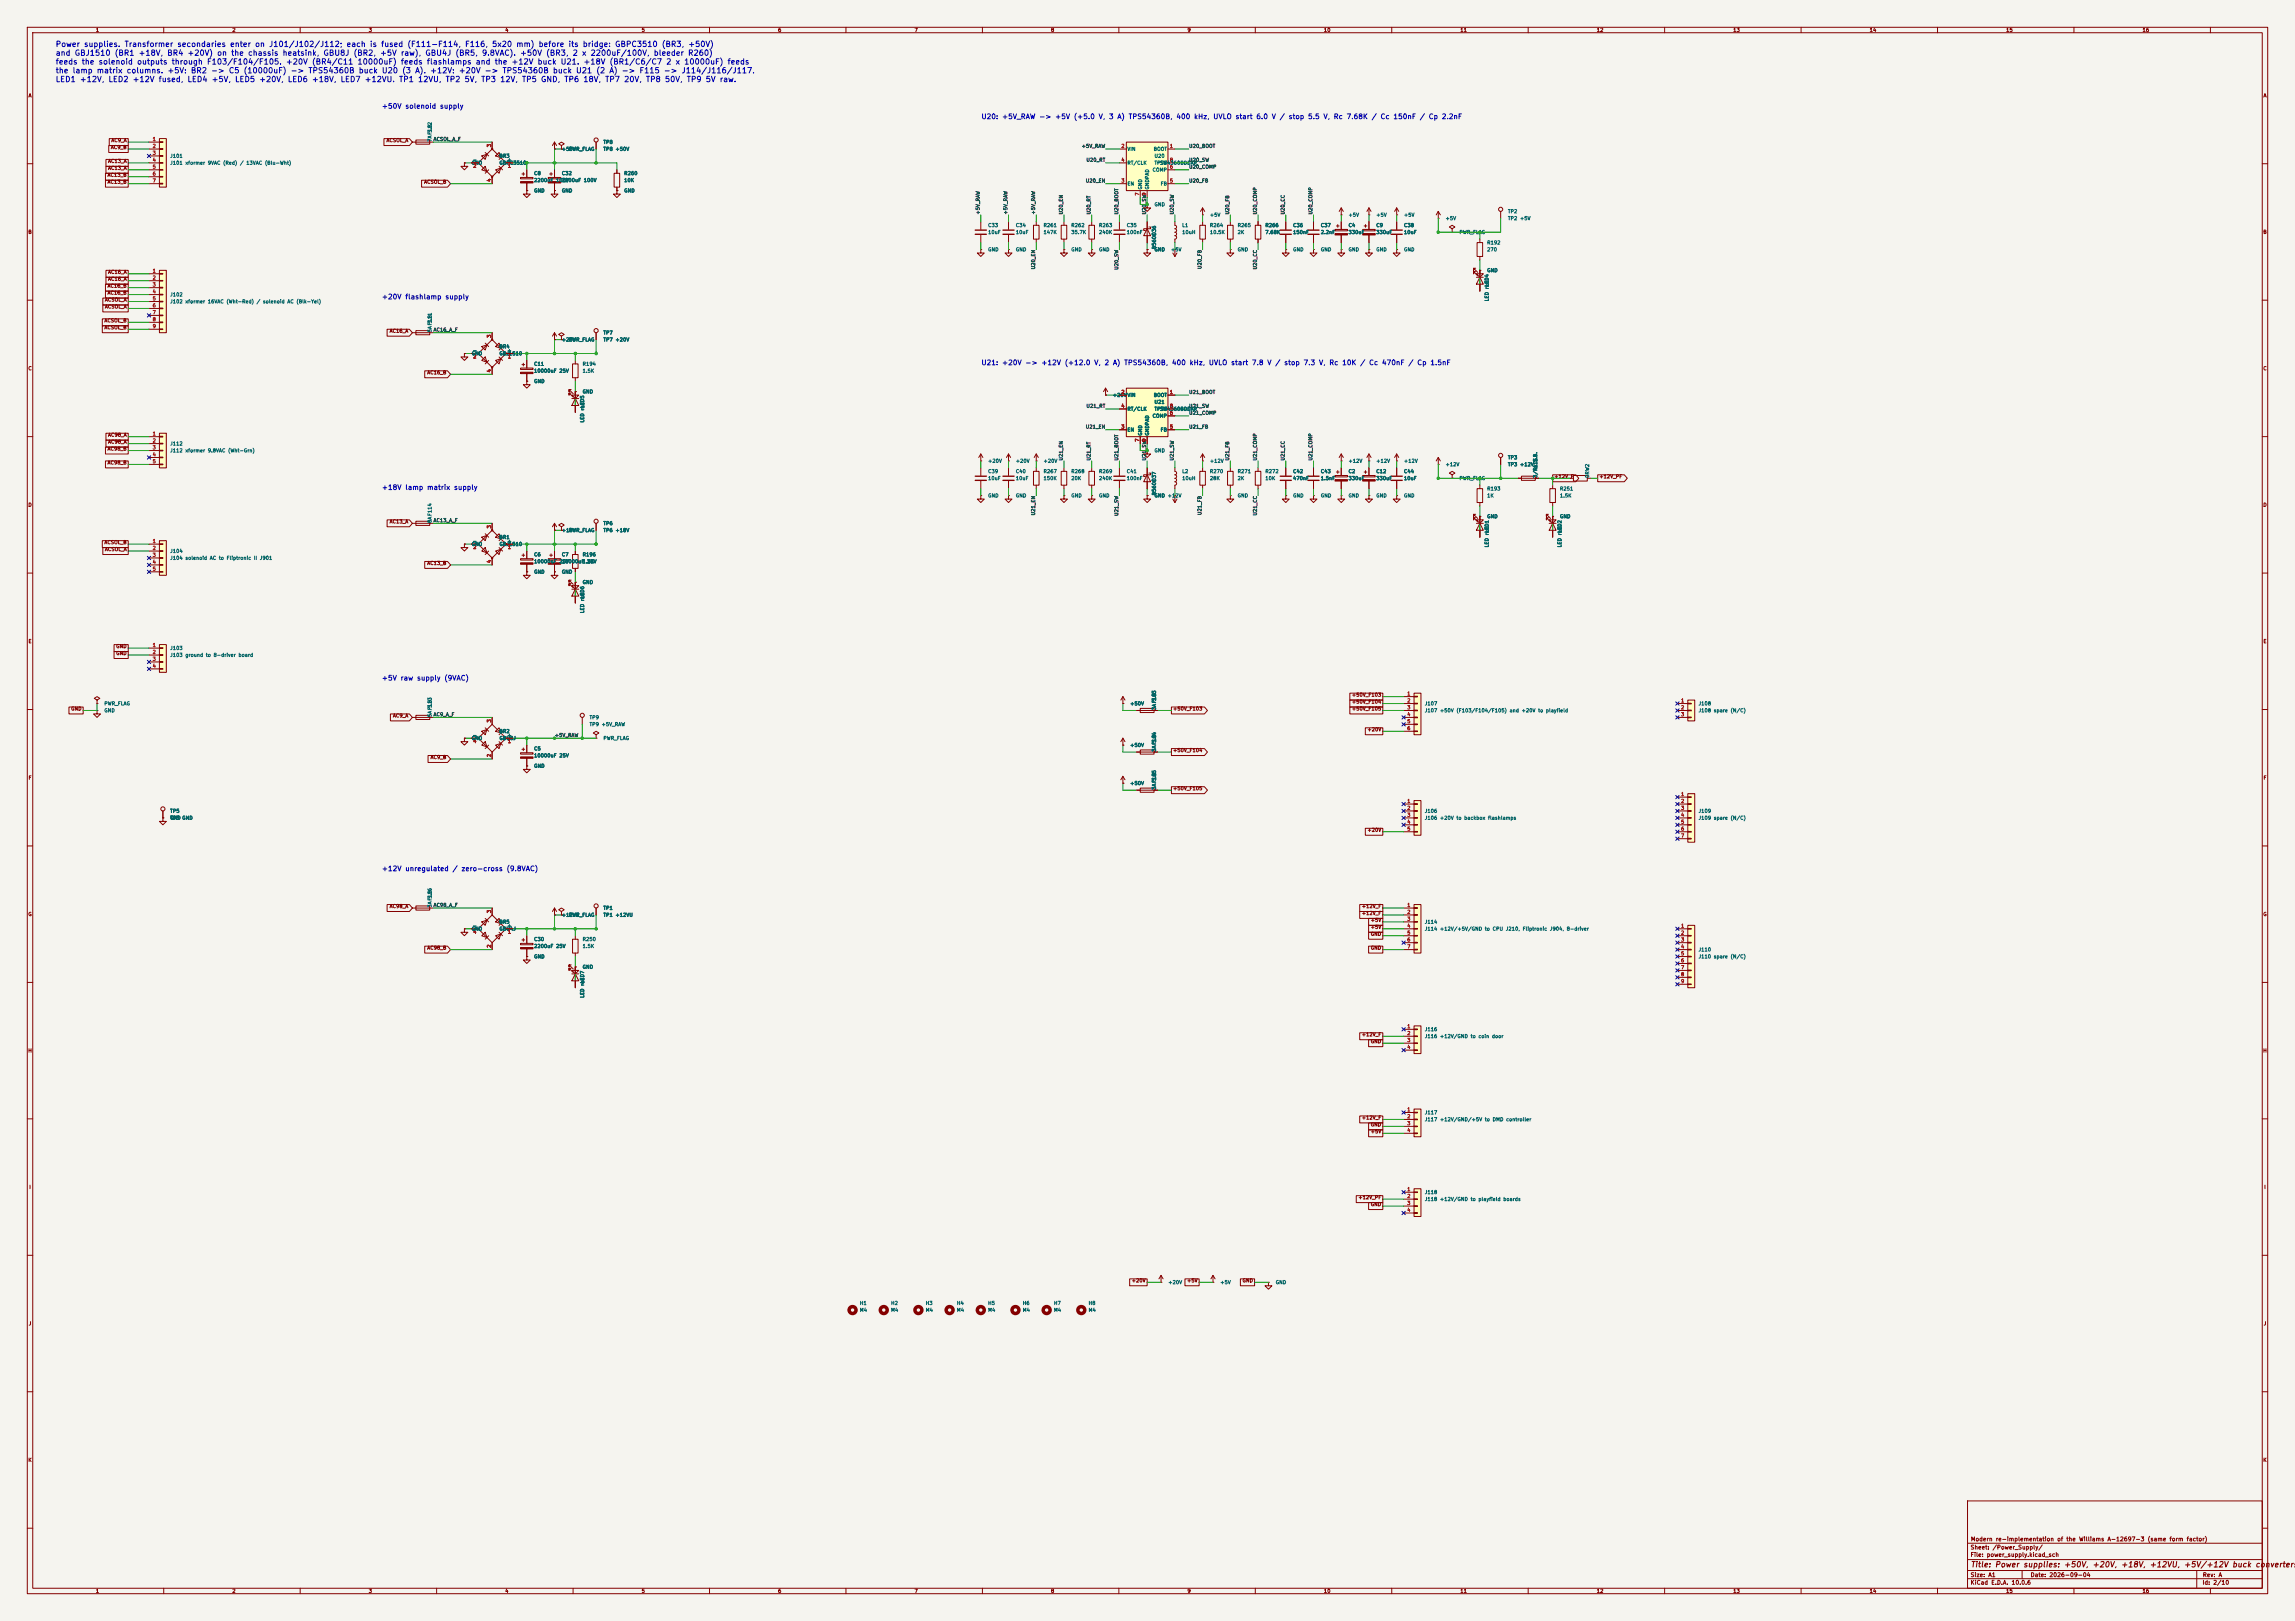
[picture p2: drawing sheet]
<svg xmlns="http://www.w3.org/2000/svg" width="841mm" height="594mm" viewBox="0 0 841 594" stroke-linecap="round" stroke-linejoin="round" font-family="sans-serif">
<defs><g id="words">
<g font-size="2" fill="#0000c2">
<text x="20.2" y="17.7">Power supplies. Transformer secondaries enter on J101/J102/J112; each is fused (F111-F114, F116, 5x20 mm) before its bridge: GBPC3510 (BR3, +50V)</text>
<text x="20.2" y="20.9">and GBJ1510 (BR1 +18V, BR4 +20V) on the chassis heatsink, GBU8J (BR2, +5V raw), GBU4J (BR5, 9.8VAC). +50V (BR3, 2 x 2200uF/100V, bleeder R260)</text>
<text x="20.2" y="24.1">feeds the solenoid outputs through F103/F104/F105. +20V (BR4/C11 10000uF) feeds flashlamps and the +12V buck U21. +18V (BR1/C6/C7 2 x 10000uF) feeds</text>
<text x="20.2" y="27.3">the lamp matrix columns. +5V: BR2 -&gt; C5 (10000uF) -&gt; TPS54360B buck U20 (3 A). +12V: +20V -&gt; TPS54360B buck U21 (2 A) -&gt; F115 -&gt; J114/J116/J117.</text>
<text x="20.2" y="30.6">LED1 +12V, LED2 +12V fused, LED4 +5V, LED5 +20V, LED6 +18V, LED7 +12VU. TP1 12VU, TP2 5V, TP3 12V, TP5 GND, TP6 18V, TP7 20V, TP8 50V, TP9 5V raw.</text>
</g>
<text font-size="2" fill="#840000" x="722" y="574.8">Title: Power supplies: +50V, +20V, +18V, +12VU, +5V/+12V buck converters,</text>
<g font-size="1.8" fill="#0000c2">
<text x="139.8" y="40.3">+50V solenoid supply</text>
<text x="359.5" y="44.1">U20: +5V_RAW -&gt; +5V (+5.0 V, 3 A) TPS54360B, 400 kHz, UVLO start 6.0 V / stop 5.5 V, Rc 7.68K / Cc 150nF / Cp 2.2nF</text>
<text x="139.8" y="110.1">+20V flashlamp supply</text>
<text x="359.5" y="134.2">U21: +20V -&gt; +12V (+12.0 V, 2 A) TPS54360B, 400 kHz, UVLO start 7.8 V / stop 7.3 V, Rc 10K / Cc 470nF / Cp 1.5nF</text>
<text x="139.8" y="180">+18V lamp matrix supply</text>
<text x="139.8" y="249.8">+5V raw supply (9VAC)</text>
<text x="139.8" y="319.7">+12V unregulated / zero-cross (9.8VAC)</text>
</g>
<g font-size="1.5" fill="#840000">
<text x="721.9" y="568.1">Sheet: /Power_Supply/</text>
<text x="722" y="565.1">Modern re-implementation of the Williams A-12697-3 (same form factor)</text>
<text x="721.9" y="570.8">File: power_supply.kicad_sch</text>
<text x="721.9" y="581">KiCad E.D.A. 10.0.6</text>
<text x="721.9" y="578.2">Size: A1</text>
<text x="743.9" y="578.2">Date: 2026-09-04</text>
<text x="806.9" y="581">Id: 2/10</text>
<text x="807" y="578.2">Rev: A</text>
</g>
<g font-size="1.3" fill="#840000">
<text x="35" y="12">1</text>
<text x="85" y="12">2</text>
<text x="135" y="12">3</text>
<text x="185" y="12">4</text>
<text x="235" y="12">5</text>
<text x="285" y="12">6</text>
<text x="335" y="12">7</text>
<text x="385" y="12">8</text>
<text x="435" y="12">9</text>
<text x="485" y="12">10</text>
<text x="535" y="12">11</text>
<text x="585" y="12">12</text>
<text x="635" y="12">13</text>
<text x="685" y="12">14</text>
<text x="735" y="12">15</text>
<text x="785" y="12">16</text>
<text x="10.3" y="36">A</text>
<text x="829.3" y="36">A</text>
<text x="40.7" y="52.4">AC9_A</text>
<text x="141.5" y="52.4">ACSOL_A</text>
<text x="40.5" y="54.9">AC9_B</text>
<text x="39.3" y="65.1">AC13_B</text>
<text x="39.5" y="60">AC13_A</text>
<text x="39.5" y="62.5">AC13_A</text>
<text x="39.3" y="67.6">AC13_B</text>
<text x="155.3" y="67.6">ACSOL_B</text>
<text x="10.2" y="86">B</text>
<text x="829.2" y="86">B</text>
<text x="39.5" y="100.6">AC16_A</text>
<text x="39.3" y="105.7">AC16_B</text>
<text x="39.5" y="103.2">AC16_A</text>
<text x="38.3" y="110.8">ACSOL_A</text>
<text x="38.3" y="113.3">ACSOL_A</text>
<text x="39.3" y="108.3">AC16_B</text>
<text x="38.1" y="118.4">ACSOL_B</text>
<text x="38.1" y="121">ACSOL_B</text>
<text x="142.6" y="122.2">AC16_A</text>
<text x="10.2" y="136">C</text>
<text x="156.4" y="137.5">AC16_B</text>
<text x="829.2" y="136">C</text>
<text x="39.5" y="160.3">AC98_A</text>
<text x="39.3" y="165.4">AC98_B</text>
<text x="39.5" y="162.9">AC98_A</text>
<text x="39.3" y="170.5">AC98_B</text>
<text x="569.4" y="175.6">+12V_F</text>
<text x="585.9" y="175.6">+12V_PF</text>
<text x="10.2" y="186">D</text>
<text x="829.2" y="186">D</text>
<text x="142.6" y="192.1">AC13_A</text>
<text x="38.1" y="199.7">ACSOL_B</text>
<text x="38.3" y="202.2">ACSOL_A</text>
<text x="156.4" y="207.3">AC13_B</text>
<text x="10.3" y="236">E</text>
<text x="42.4" y="237.8">GND</text>
<text x="829.3" y="236">E</text>
<text x="42.4" y="240.3">GND</text>
<text x="495.3" y="255.6">+50V_F103</text>
<text x="25.9" y="260.7">GND</text>
<text x="143.8" y="263.2">AC9_A</text>
<text x="429.7" y="260.7">+50V_F103</text>
<text x="495.3" y="260.7">+50V_F105</text>
<text x="495.3" y="258.1">+50V_F104</text>
<text x="500.9" y="268.3">+20V</text>
<text x="429.7" y="275.9">+50V_F104</text>
<text x="157.6" y="278.4">AC9_B</text>
<text x="10.3" y="286">F</text>
<text x="829.3" y="286">F</text>
<text x="429.7" y="289.9">+50V_F105</text>
<text x="500.9" y="305.1">+20V</text>
<text x="10.2" y="336">G</text>
<text x="142.6" y="333.1">AC98_A</text>
<text x="498.9" y="333.1">+12V_F</text>
<text x="498.9" y="335.6">+12V_F</text>
<text x="829.2" y="336">G</text>
<text x="502.2" y="338.1">+5V</text>
<text x="502.2" y="340.7">+5V</text>
<text x="502.2" y="343.2">GND</text>
<text x="156.4" y="348.3">AC98_B</text>
<text x="502.2" y="348.3">GND</text>
<text x="498.9" y="380">+12V_F</text>
<text x="502.2" y="382.6">GND</text>
<text x="10.2" y="386">H</text>
<text x="829.2" y="386">H</text>
<text x="498.9" y="410.5">+12V_F</text>
<text x="502.2" y="413.1">GND</text>
<text x="502.2" y="415.6">+5V</text>
<text x="10.6" y="436">I</text>
<text x="829.6" y="436">I</text>
<text x="497.6" y="439.7">+12V_PF</text>
<text x="502.2" y="442.3">GND</text>
<text x="414.6" y="470.2">+20V</text>
<text x="434.8" y="470.2">+5V</text>
<text x="455.2" y="470.2">GND</text>
<text x="10.4" y="486">J</text>
<text x="829.4" y="486">J</text>
<text x="10.2" y="536">K</text>
<text x="829.2" y="536">K</text>
<text x="35" y="584">1</text>
<text x="85" y="584">2</text>
<text x="135" y="584">3</text>
<text x="185" y="584">4</text>
<text x="235" y="584">5</text>
<text x="285" y="584">6</text>
<text x="335" y="584">7</text>
<text x="385" y="584">8</text>
<text x="435" y="584">9</text>
<text x="485" y="584">10</text>
<text x="535" y="584">11</text>
<text x="585" y="584">12</text>
<text x="635" y="584">13</text>
<text x="685" y="584">14</text>
<text x="735" y="584">15</text>
<text x="785" y="584">16</text>
</g>
<g font-size="1.3" fill="#a90000">
<text x="55.8" y="51.9">1</text>
<text x="55.8" y="54.5">2</text>
<text x="55.8" y="57">3</text>
<text x="55.8" y="59.6">4</text>
<text x="180.2" y="54.1" transform="rotate(-90 180.2 54.1)">3</text>
<text x="410.7" y="54.5">2</text>
<text x="410.7" y="59.6">4</text>
<text x="428.5" y="54.5">1</text>
<text x="428.5" y="59.6">8</text>
<text x="55.8" y="62.1">5</text>
<text x="55.8" y="64.6">6</text>
<text x="173.3" y="61.8">2</text>
<text x="186" y="61.8">1</text>
<text x="428.5" y="62.1">6</text>
<text x="55.8" y="67.2">7</text>
<text x="180.2" y="66.8" transform="rotate(-90 180.2 66.8)">4</text>
<text x="410.7" y="67.2">3</text>
<text x="417.7" y="71.9" transform="rotate(-90 417.7 71.9)">7</text>
<text x="420.2" y="71.9" transform="rotate(-90 420.2 71.9)">9</text>
<text x="428.5" y="67.2">5</text>
<text x="55.8" y="100.2">1</text>
<text x="55.8" y="102.7">2</text>
<text x="55.8" y="105.3">3</text>
<text x="55.8" y="107.8">4</text>
<text x="55.8" y="110.4">5</text>
<text x="55.8" y="112.9">6</text>
<text x="55.8" y="115.4">7</text>
<text x="55.8" y="118">8</text>
<text x="55.8" y="120.5">9</text>
<text x="180.2" y="123.9" transform="rotate(-90 180.2 123.9)">3</text>
<text x="173.3" y="131.6">2</text>
<text x="186" y="131.6">1</text>
<text x="180.2" y="136.6" transform="rotate(-90 180.2 136.6)">4</text>
<text x="410.7" y="144.6">2</text>
<text x="410.7" y="149.7">4</text>
<text x="428.5" y="144.6">1</text>
<text x="428.5" y="149.7">8</text>
<text x="428.5" y="152.3">6</text>
<text x="55.8" y="159.9">1</text>
<text x="410.7" y="157.3">3</text>
<text x="428.5" y="157.3">5</text>
<text x="55.8" y="162.4">2</text>
<text x="55.8" y="165">3</text>
<text x="55.8" y="167.5">4</text>
<text x="417.7" y="162" transform="rotate(-90 417.7 162)">7</text>
<text x="420.2" y="162" transform="rotate(-90 420.2 162)">9</text>
<text x="55.8" y="170">5</text>
<text x="180.2" y="193.8" transform="rotate(-90 180.2 193.8)">3</text>
<text x="55.8" y="199.3">1</text>
<text x="55.8" y="201.8">2</text>
<text x="173.3" y="201.5">2</text>
<text x="186" y="201.5">1</text>
<text x="55.8" y="204.3">3</text>
<text x="55.8" y="206.9">4</text>
<text x="55.8" y="209.4">5</text>
<text x="180.2" y="206.5" transform="rotate(-90 180.2 206.5)">4</text>
<text x="55.8" y="237.4">1</text>
<text x="55.8" y="239.9">2</text>
<text x="55.8" y="242.4">3</text>
<text x="55.8" y="245">4</text>
<text x="515.5" y="255.1">1</text>
<text x="515.5" y="257.7">2</text>
<text x="615.9" y="257.7">1</text>
<text x="515.5" y="260.2">3</text>
<text x="515.5" y="262.8">4</text>
<text x="615.9" y="260.2">2</text>
<text x="615.9" y="262.8">3</text>
<text x="180.2" y="264.9" transform="rotate(-90 180.2 264.9)">3</text>
<text x="515.5" y="265.3">5</text>
<text x="515.5" y="267.8">6</text>
<text x="173.3" y="272.6">4</text>
<text x="186" y="272.6">1</text>
<text x="180.2" y="277.6" transform="rotate(-90 180.2 277.6)">2</text>
<text x="615.9" y="292">1</text>
<text x="515.5" y="294.5">1</text>
<text x="515.5" y="297">2</text>
<text x="515.5" y="299.6">3</text>
<text x="615.9" y="294.5">2</text>
<text x="615.9" y="297">3</text>
<text x="615.9" y="299.6">4</text>
<text x="515.5" y="302.1">4</text>
<text x="515.5" y="304.7">5</text>
<text x="615.9" y="302.1">5</text>
<text x="615.9" y="304.7">6</text>
<text x="615.9" y="307.2">7</text>
<text x="180.2" y="334.7" transform="rotate(-90 180.2 334.7)">3</text>
<text x="515.5" y="332.6">1</text>
<text x="515.5" y="335.1">2</text>
<text x="515.5" y="337.7">3</text>
<text x="515.5" y="340.2">4</text>
<text x="615.9" y="340.2">1</text>
<text x="173.3" y="342.4">4</text>
<text x="180.2" y="347.4" transform="rotate(-90 180.2 347.4)">2</text>
<text x="186" y="342.4">1</text>
<text x="515.5" y="342.8">5</text>
<text x="515.5" y="345.3">6</text>
<text x="515.5" y="347.8">7</text>
<text x="615.9" y="342.8">2</text>
<text x="615.9" y="345.3">3</text>
<text x="615.9" y="347.8">4</text>
<text x="615.9" y="350.4">5</text>
<text x="615.9" y="352.9">6</text>
<text x="615.9" y="355.5">7</text>
<text x="615.9" y="358">8</text>
<text x="615.9" y="360.5">9</text>
<text x="515.5" y="377.1">1</text>
<text x="515.5" y="379.6">2</text>
<text x="515.5" y="382.1">3</text>
<text x="515.5" y="384.7">4</text>
<text x="515.5" y="407.5">1</text>
<text x="515.5" y="410.1">2</text>
<text x="515.5" y="412.6">3</text>
<text x="515.5" y="415.2">4</text>
<text x="515.5" y="436.7">1</text>
<text x="515.5" y="439.3">2</text>
<text x="515.5" y="441.8">3</text>
<text x="515.5" y="444.4">4</text>
</g>
<g font-size="1.3" fill="#006464">
<text x="158.4" y="52.1" transform="rotate(-90 158.4 52.1)">7AF112</text>
<text x="158.4" y="48.8" transform="rotate(-90 158.4 48.8)">S.B.</text>
<text x="221" y="53">TP8</text>
<text x="62.2" y="58.1">J101</text>
<text x="173.1" y="59.6">-</text>
<text x="182.9" y="58.1">BR3</text>
<text x="185.8" y="59.6">+</text>
<text x="205.7" y="55.6">+50V</text>
<text x="208.3" y="55.6">PWR_FLAG</text>
<text x="221" y="55.6">TP8 +50V</text>
<text x="413" y="55.6">VIN</text>
<text x="422.6" y="55.6">BOOT</text>
<text x="422.9" y="58.1">U20</text>
<text x="62.2" y="60.7">J101 xformer 9VAC (Red) / 13VAC (Blu-Wht)</text>
<text x="172.7" y="60.7">GND</text>
<text x="182.9" y="60.7">GBPC3510</text>
<text x="195.6" y="64.5">C8</text>
<text x="205.7" y="64.5">C32</text>
<text x="228.6" y="64.5">R260</text>
<text x="413" y="60.7">RT/CLK</text>
<text x="422.2" y="63.2">COMP</text>
<text x="422.9" y="60.7">TPS54360BDDAR</text>
<text x="424.8" y="60.7">SW</text>
<text x="195.6" y="70.8">GND</text>
<text x="195.6" y="67">2200uF 100V</text>
<text x="205.7" y="70.8">GND</text>
<text x="205.7" y="67">2200uF 100V</text>
<text x="228.6" y="67">10K</text>
<text x="228.6" y="70.8">GND</text>
<text x="413" y="68.3">EN</text>
<text x="418.8" y="69.6" transform="rotate(-90 418.8 69.6)">GND</text>
<text x="421.3" y="69.6" transform="rotate(-90 421.3 69.6)">GNDPAD</text>
<text x="425.2" y="68.3">FB</text>
<text x="422.9" y="75.9">GND</text>
<text x="361.9" y="83.5">C33</text>
<text x="372.1" y="83.5">C34</text>
<text x="382.3" y="83.5">R261</text>
<text x="392.4" y="83.5">R262</text>
<text x="402.6" y="83.5">R263</text>
<text x="412.7" y="83.5">C35</text>
<text x="433.1" y="83.5">L1</text>
<text x="443.2" y="83.5">R264</text>
<text x="443.2" y="79.7">+5V</text>
<text x="453.4" y="83.5">R265</text>
<text x="463.5" y="83.5">R266</text>
<text x="473.7" y="83.5">C36</text>
<text x="483.9" y="83.5">C37</text>
<text x="494" y="79.7">+5V</text>
<text x="494" y="83.5">C4</text>
<text x="504.2" y="79.7">+5V</text>
<text x="504.2" y="83.5">C9</text>
<text x="514.3" y="79.7">+5V</text>
<text x="514.3" y="83.5">C38</text>
<text x="529.6" y="81">+5V</text>
<text x="552.4" y="78.4">TP2</text>
<text x="552.4" y="81">TP2 +5V</text>
<text x="361.9" y="86.1">10uF</text>
<text x="372.1" y="86.1">10uF</text>
<text x="382.3" y="86.1">147K</text>
<text x="392.4" y="86.1">35.7K</text>
<text x="402.6" y="86.1">240K</text>
<text x="412.7" y="86.1">100nF</text>
<text x="423.9" y="86.5" transform="rotate(-90 423.9 86.5)">D36</text>
<text x="433.1" y="86.1">10uH</text>
<text x="443.2" y="86.1">10.5K</text>
<text x="453.4" y="86.1">2K</text>
<text x="463.5" y="86.1">7.68K</text>
<text x="473.7" y="86.1">150nF</text>
<text x="483.9" y="86.1">2.2nF</text>
<text x="494" y="86.1">330uF</text>
<text x="504.2" y="86.1">330uF</text>
<text x="514.3" y="86.1">10uF</text>
<text x="534.7" y="86.1">PWR_FLAG</text>
<text x="544.8" y="89.9">R192</text>
<text x="361.9" y="92.4">GND</text>
<text x="372.1" y="92.4">GND</text>
<text x="392.4" y="92.4">GND</text>
<text x="402.6" y="92.4">GND</text>
<text x="422.9" y="92.4">GND</text>
<text x="423.9" y="91.5" transform="rotate(-90 423.9 91.5)">B560C</text>
<text x="429" y="92.4">+5V</text>
<text x="453.4" y="92.4">GND</text>
<text x="473.7" y="92.4">GND</text>
<text x="483.9" y="92.4">GND</text>
<text x="494" y="92.4">GND</text>
<text x="504.2" y="92.4">GND</text>
<text x="514.3" y="92.4">GND</text>
<text x="544.8" y="92.4">270</text>
<text x="544.8" y="100">GND</text>
<text x="545.8" y="105.2" transform="rotate(-90 545.8 105.2)">LED4</text>
<text x="62.2" y="108.9">J102</text>
<text x="62.2" y="111.5">J102 xformer 16VAC (Wht-Red) / solenoid AC (Blk-Yel)</text>
<text x="545.8" y="110.5" transform="rotate(-90 545.8 110.5)">LED red</text>
<text x="158.4" y="118.7" transform="rotate(-90 158.4 118.7)">S.B.</text>
<text x="158.4" y="121.9" transform="rotate(-90 158.4 121.9)">5AF111</text>
<text x="205.7" y="125.4">+20V</text>
<text x="208.3" y="125.4">PWR_FLAG</text>
<text x="221" y="122.9">TP7</text>
<text x="221" y="125.4">TP7 +20V</text>
<text x="172.7" y="130.5">GND</text>
<text x="173.1" y="129.4">-</text>
<text x="182.9" y="128">BR4</text>
<text x="182.9" y="130.5">GBJ1510</text>
<text x="185.8" y="129.4">+</text>
<text x="195.6" y="134.3">C11</text>
<text x="195.6" y="136.9">10000uF 25V</text>
<text x="213.3" y="134.3">R194</text>
<text x="213.3" y="136.9">1.5K</text>
<text x="195.6" y="140.7">GND</text>
<text x="213.3" y="144.5">GND</text>
<text x="214.3" y="149.7" transform="rotate(-90 214.3 149.7)">LED5</text>
<text x="407.7" y="145.7">+20V</text>
<text x="413" y="145.7">VIN</text>
<text x="422.6" y="145.7">BOOT</text>
<text x="422.9" y="148.3">U21</text>
<text x="214.3" y="155" transform="rotate(-90 214.3 155)">LED red</text>
<text x="413" y="150.8">RT/CLK</text>
<text x="422.2" y="153.4">COMP</text>
<text x="422.9" y="150.8">TPS54360BDDAR</text>
<text x="424.8" y="150.8">SW</text>
<text x="413" y="158.4">EN</text>
<text x="418.8" y="159.8" transform="rotate(-90 418.8 159.8)">GND</text>
<text x="421.3" y="159.8" transform="rotate(-90 421.3 159.8)">GNDPAD</text>
<text x="425.2" y="158.4">FB</text>
<text x="62.2" y="163.5">J112</text>
<text x="62.2" y="166.1">J112 xformer 9.8VAC (Wht-Grn)</text>
<text x="422.9" y="166.1">GND</text>
<text x="361.9" y="169.9">+20V</text>
<text x="361.9" y="173.7">C39</text>
<text x="372.1" y="169.9">+20V</text>
<text x="372.1" y="173.7">C40</text>
<text x="382.3" y="169.9">+20V</text>
<text x="382.3" y="173.7">R267</text>
<text x="392.4" y="173.7">R268</text>
<text x="402.6" y="173.7">R269</text>
<text x="412.7" y="173.7">C41</text>
<text x="433.1" y="173.7">L2</text>
<text x="443.2" y="169.9">+12V</text>
<text x="443.2" y="173.7">R270</text>
<text x="453.4" y="173.7">R271</text>
<text x="463.5" y="173.7">R272</text>
<text x="473.7" y="173.7">C42</text>
<text x="483.9" y="173.7">C43</text>
<text x="494" y="169.9">+12V</text>
<text x="494" y="173.7">C2</text>
<text x="504.2" y="169.9">+12V</text>
<text x="504.2" y="173.7">C12</text>
<text x="514.3" y="169.9">+12V</text>
<text x="514.3" y="173.7">C44</text>
<text x="529.6" y="171.1">+12V</text>
<text x="552.4" y="168.6">TP3</text>
<text x="552.4" y="171.1">TP3 +12V</text>
<text x="563.6" y="172.7" transform="rotate(-90 563.6 172.7)">F115</text>
<text x="361.9" y="176.2">10uF</text>
<text x="372.1" y="176.2">10uF</text>
<text x="382.3" y="176.2">150K</text>
<text x="392.4" y="176.2">20K</text>
<text x="402.6" y="176.2">240K</text>
<text x="412.7" y="176.2">100nF</text>
<text x="423.9" y="176.6" transform="rotate(-90 423.9 176.6)">D37</text>
<text x="433.1" y="176.2">10uH</text>
<text x="443.2" y="176.2">28K</text>
<text x="453.4" y="176.2">2K</text>
<text x="463.5" y="176.2">10K</text>
<text x="473.7" y="176.2">470nF</text>
<text x="483.9" y="176.2">1.5nF</text>
<text x="494" y="176.2">330uF</text>
<text x="504.2" y="176.2">330uF</text>
<text x="514.3" y="176.2">10uF</text>
<text x="534.7" y="176.2">PWR_FLAG</text>
<text x="563.6" y="175.3" transform="rotate(-90 563.6 175.3)">3/4A S.B.</text>
<text x="582.6" y="175.3" transform="rotate(-90 582.6 175.3)">0RW2</text>
<text x="361.9" y="182.6">GND</text>
<text x="372.1" y="182.6">GND</text>
<text x="392.4" y="182.6">GND</text>
<text x="402.6" y="182.6">GND</text>
<text x="422.9" y="182.6">GND +12V</text>
<text x="422.9" y="182.6">GND</text>
<text x="423.9" y="181.7" transform="rotate(-90 423.9 181.7)">B560C</text>
<text x="453.4" y="182.6">GND</text>
<text x="473.7" y="182.6">GND</text>
<text x="483.9" y="182.6">GND</text>
<text x="494" y="182.6">GND</text>
<text x="504.2" y="182.6">GND</text>
<text x="514.3" y="182.6">GND</text>
<text x="544.8" y="180">R193</text>
<text x="544.8" y="182.6">1K</text>
<text x="571.5" y="180">R251</text>
<text x="571.5" y="182.6">1.5K</text>
<text x="158.4" y="191.8" transform="rotate(-90 158.4 191.8)">8AF114</text>
<text x="544.8" y="190.2">GND</text>
<text x="571.5" y="190.2">GND</text>
<text x="182.9" y="197.8">BR1</text>
<text x="205.7" y="195.3">+18V</text>
<text x="208.3" y="195.3">PWR_FLAG</text>
<text x="221" y="192.7">TP6</text>
<text x="221" y="195.3">TP6 +18V</text>
<text x="545.8" y="195.4" transform="rotate(-90 545.8 195.4)">LED1</text>
<text x="572.5" y="195.4" transform="rotate(-90 572.5 195.4)">LED2</text>
<text x="62.2" y="202.9">J104</text>
<text x="172.7" y="200.4">GND</text>
<text x="173.1" y="199.3">-</text>
<text x="182.9" y="200.4">GBJ1510</text>
<text x="185.8" y="199.3">+</text>
<text x="545.8" y="200.7" transform="rotate(-90 545.8 200.7)">LED red</text>
<text x="572.5" y="200.7" transform="rotate(-90 572.5 200.7)">LED red</text>
<text x="62.2" y="205.4">J104 solenoid AC to Fliptronic II J901</text>
<text x="195.6" y="204.2">C6</text>
<text x="195.6" y="206.7">10000uF 25V</text>
<text x="205.7" y="204.2">C7</text>
<text x="205.7" y="206.7">10000uF 25V</text>
<text x="213.3" y="204.2">R196</text>
<text x="213.3" y="206.7">1.5K</text>
<text x="195.6" y="210.5">GND</text>
<text x="205.7" y="210.5">GND</text>
<text x="213.3" y="214.3">GND</text>
<text x="214.3" y="219.5" transform="rotate(-90 214.3 219.5)">LED6</text>
<text x="214.3" y="224.8" transform="rotate(-90 214.3 224.8)">LED red</text>
<text x="62.2" y="238.5">J103</text>
<text x="62.2" y="241">J103 ground to 8-driver board</text>
<text x="423.9" y="257.1" transform="rotate(-90 423.9 257.1)">S.B.</text>
<text x="38.1" y="261.3">GND</text>
<text x="38.1" y="258.8">PWR_FLAG</text>
<text x="158.4" y="262.9" transform="rotate(-90 158.4 262.9)">5AF113</text>
<text x="158.4" y="259.6" transform="rotate(-90 158.4 259.6)">S.B.</text>
<text x="215.9" y="263.9">TP9</text>
<text x="414" y="258.8">+50V</text>
<text x="423.9" y="260.4" transform="rotate(-90 423.9 260.4)">3AF103</text>
<text x="522" y="258.8">J107</text>
<text x="522" y="261.3">J107 +50V (F103/F104/F105) and +20V to playfield</text>
<text x="622.3" y="258.8">J108</text>
<text x="622.3" y="261.3">J108 spare (N/C)</text>
<text x="182.9" y="268.9">BR2</text>
<text x="215.9" y="266.4">TP9 +5V_RAW</text>
<text x="172.7" y="271.5">GND</text>
<text x="173.1" y="270.4">-</text>
<text x="182.9" y="271.5">GBU8J</text>
<text x="185.8" y="270.4">+</text>
<text x="195.6" y="275.3">C5</text>
<text x="221" y="271.5">PWR_FLAG</text>
<text x="414" y="274">+50V</text>
<text x="423.9" y="275.6" transform="rotate(-90 423.9 275.6)">3AF104</text>
<text x="423.9" y="272.3" transform="rotate(-90 423.9 272.3)">S.B.</text>
<text x="195.6" y="277.8">10000uF 25V</text>
<text x="195.6" y="281.6">GND</text>
<text x="414" y="288">+50V</text>
<text x="423.9" y="286.3" transform="rotate(-90 423.9 286.3)">S.B.</text>
<text x="423.9" y="289.6" transform="rotate(-90 423.9 289.6)">3AF105</text>
<text x="62.2" y="298.1">TP5</text>
<text x="522" y="298.1">J106</text>
<text x="622.3" y="298.1">J109</text>
<text x="62.2" y="300.7">TP5</text>
<text x="62.2" y="300.7">GND GND</text>
<text x="522" y="300.7">J106 +20V to backbox flashlamps</text>
<text x="622.3" y="300.7">J109 spare (N/C)</text>
<text x="158.4" y="329.5" transform="rotate(-90 158.4 329.5)">S.B.</text>
<text x="158.4" y="332.8" transform="rotate(-90 158.4 332.8)">3AF116</text>
<text x="221" y="333.7">TP1</text>
<text x="172.7" y="341.3">GND</text>
<text x="173.1" y="340.2">-</text>
<text x="182.9" y="338.8">BR5</text>
<text x="182.9" y="341.3">GBU4J</text>
<text x="185.8" y="340.2">+</text>
<text x="205.7" y="336.2">+12VU</text>
<text x="208.3" y="336.2">PWR_FLAG</text>
<text x="221" y="336.2">TP1 +12VU</text>
<text x="522" y="338.8">J114</text>
<text x="522" y="341.3">J114 +12V/+5V/GND to CPU J210, Fliptronic J904, 8-driver</text>
<text x="195.6" y="345.1">C30</text>
<text x="195.6" y="347.7">2200uF 25V</text>
<text x="213.3" y="345.1">R250</text>
<text x="213.3" y="347.7">1.5K</text>
<text x="195.6" y="351.5">GND</text>
<text x="622.3" y="348.9">J110</text>
<text x="622.3" y="351.5">J110 spare (N/C)</text>
<text x="213.3" y="355.3">GND</text>
<text x="214.3" y="365.8" transform="rotate(-90 214.3 365.8)">LED red</text>
<text x="214.3" y="360.5" transform="rotate(-90 214.3 360.5)">LED7</text>
<text x="522" y="378.2">J116</text>
<text x="522" y="380.7">J116 +12V/GND to coin door</text>
<text x="522" y="408.6">J117</text>
<text x="522" y="411.2">J117 +12V/GND/+5V to DMD controller</text>
<text x="522" y="437.8">J118</text>
<text x="522" y="440.4">J118 +12V/GND to playfield boards</text>
<text x="428" y="470.9">+20V</text>
<text x="447" y="470.9">+5V</text>
<text x="467.3" y="470.9">GND</text>
<text x="314.9" y="478.5">H1</text>
<text x="326.4" y="478.5">H2</text>
<text x="339.1" y="478.5">H3</text>
<text x="350.5" y="478.5">H4</text>
<text x="361.9" y="478.5">H5</text>
<text x="374.6" y="478.5">H6</text>
<text x="386.1" y="478.5">H7</text>
<text x="398.8" y="478.5">H8</text>
<text x="314.9" y="481">M4</text>
<text x="326.4" y="481">M4</text>
<text x="339.1" y="481">M4</text>
<text x="350.5" y="481">M4</text>
<text x="361.9" y="481">M4</text>
<text x="374.6" y="481">M4</text>
<text x="386.1" y="481">M4</text>
<text x="398.8" y="481">M4</text>
</g>
<g font-size="1.3" fill="#0f0f0f">
<text x="158.7" y="51.9">ACSOL_A_F</text>
<text x="396.3" y="54.5">+5V_RAW</text>
<text x="397.9" y="59.6">U20_RT</text>
<text x="435.6" y="59.6">U20_SW</text>
<text x="435.6" y="54.5">U20_BOOT</text>
<text x="435.6" y="62.1">U20_COMP</text>
<text x="397.7" y="67.2">U20_EN</text>
<text x="435.6" y="67.2">U20_FB</text>
<text x="359.3" y="78.8" transform="rotate(-90 359.3 78.8)">+5V_RAW</text>
<text x="369.4" y="78.8" transform="rotate(-90 369.4 78.8)">+5V_RAW</text>
<text x="379.6" y="78.8" transform="rotate(-90 379.6 78.8)">+5V_RAW</text>
<text x="389.8" y="78.8" transform="rotate(-90 389.8 78.8)">U20_EN</text>
<text x="399.9" y="78.8" transform="rotate(-90 399.9 78.8)">U20_RT</text>
<text x="410.1" y="78.8" transform="rotate(-90 410.1 78.8)">U20_BOOT</text>
<text x="420.2" y="78.8" transform="rotate(-90 420.2 78.8)">U20_SW</text>
<text x="430.4" y="78.8" transform="rotate(-90 430.4 78.8)">U20_SW</text>
<text x="450.7" y="78.8" transform="rotate(-90 450.7 78.8)">U20_FB</text>
<text x="460.9" y="78.8" transform="rotate(-90 460.9 78.8)">U20_COMP</text>
<text x="471" y="78.8" transform="rotate(-90 471 78.8)">U20_CC</text>
<text x="481.2" y="78.8" transform="rotate(-90 481.2 78.8)">U20_COMP</text>
<text x="379.6" y="98.9" transform="rotate(-90 379.6 98.9)">U20_EN</text>
<text x="410.1" y="99" transform="rotate(-90 410.1 99)">U20_SW</text>
<text x="440.6" y="98.7" transform="rotate(-90 440.6 98.7)">U20_FB</text>
<text x="460.9" y="98.9" transform="rotate(-90 460.9 98.9)">U20_CC</text>
<text x="158.7" y="121.8">AC16_A_F</text>
<text x="397.9" y="149.7">U21_RT</text>
<text x="435.6" y="144.7">U21_BOOT</text>
<text x="435.6" y="149.7">U21_SW</text>
<text x="435.6" y="152.3">U21_COMP</text>
<text x="397.7" y="157.4">U21_EN</text>
<text x="435.6" y="157.4">U21_FB</text>
<text x="389.8" y="168.9" transform="rotate(-90 389.8 168.9)">U21_EN</text>
<text x="399.9" y="168.9" transform="rotate(-90 399.9 168.9)">U21_RT</text>
<text x="410.1" y="168.9" transform="rotate(-90 410.1 168.9)">U21_BOOT</text>
<text x="420.2" y="168.9" transform="rotate(-90 420.2 168.9)">U21_SW</text>
<text x="430.4" y="168.9" transform="rotate(-90 430.4 168.9)">U21_SW</text>
<text x="450.7" y="168.9" transform="rotate(-90 450.7 168.9)">U21_FB</text>
<text x="460.9" y="168.9" transform="rotate(-90 460.9 168.9)">U21_COMP</text>
<text x="471" y="168.9" transform="rotate(-90 471 168.9)">U21_CC</text>
<text x="481.2" y="168.9" transform="rotate(-90 481.2 168.9)">U21_COMP</text>
<text x="158.7" y="191.6">AC13_A_F</text>
<text x="379.6" y="189" transform="rotate(-90 379.6 189)">U21_EN</text>
<text x="410.1" y="189.2" transform="rotate(-90 410.1 189.2)">U21_SW</text>
<text x="440.6" y="188.9" transform="rotate(-90 440.6 188.9)">U21_FB</text>
<text x="460.9" y="189.1" transform="rotate(-90 460.9 189.1)">U21_CC</text>
<text x="158.7" y="262.8">AC9_A_F</text>
<text x="203.2" y="270.4">+5V_RAW</text>
<text x="158.7" y="332.6">AC98_A_F</text>
</g>
</g></defs>
<path d="M0 0h841v594h-841z" fill="#f5f4ef" stroke="#f5f4ef" stroke-width=".37"/>
<g fill="none" stroke="#840000" stroke-width=".37">
<path d="M10 10h821v574h-821zM12 12h817v570h-817zM60 10v2M110 10v2M160 10v2M210 10v2M260 10v2M310 10v2M360 10v2M410 10v2M460 10v2M510 10v2"/>
<path d="M560 10v2M610 10v2M660 10v2M710 10v2M760 10v2M810 10v2M10 60h2M170.2 59.7v1.3h1.2l-1.2 1.2-1.3-1.2h1.3M170.2 59.7h.1M203.2 54.6h.1M203.2 52.1v2.5M203.2 52.1l-.8 1.2"/>
<path d="M203.2 52.1l.8 1.2M205.7 53.3l1.1-.6-1.1-.6-1 .6 1 .6v1.3M205.7 54.6h.1M829 60h2M190.8 65h4.5v.5h-4.5zM191.3 63.8h1M191.8 63.2v1.1M193 69.8v1.3h1.3l-1.3 1.3-1.2-1.3h1.2M193 69.8h.1M193 62.2v2.8M193 67.1v2.7M200.9 65h4.6v.5h-4.6z"/>
<path d="M201.4 63.8h1M201.9 63.2v1.1M203.2 69.8v1.3h1.3l-1.3 1.3-1.3-1.3h1.3M203.2 69.8h.1M203.2 62.2v2.8M203.2 67.1v2.7M10 110h2M829 110h2M170.2 129.5v1.3h1.2l-1.2 1.3-1.3-1.3h1.3M170.2 129.5h.1M172.7 129.5h2.6M176.5 127l1.9-.6-.6 1.9z"/>
<path d="M176.5 132.1l1.3-1.3 .6 1.9zM177.8 125.7l1.3 1.3M179.1 132.1l-1.3 1.2M180.3 124.5l5.1 5-5.1 5.1-5-5.1zM180.3 121.9v2.6M180.3 134.6v2.6M181.6 132.1l1.9-.7-.6 1.9zM182.9 125.7l.6 1.9-1.9-.6zM182.9 130.8l1.2 1.3M184.1 127l-1.2 1.3M185.4 129.5h2.6M203.2 124.5h.1"/>
<path d="M203.2 121.9l-.8 1.3M203.2 121.9l.8 1.3M203.2 121.9v2.6M205.7 123.2l1.1-.6-1.1-.7-1 .7 1 .6v1.3M205.7 124.5h.1M218.4 121.9v2.6M10 160h2M829 160h2M379.7 168.9h.1M379.7 166.4l-.7 1.2M379.7 166.4l.8 1.2M379.7 166.4v2.5"/>
<path d="M449.8 172.7h2.1v5.1h-2.1zM450.8 171.4v1.3M450.8 177.8v1.3M460 172.7h2v5.1h-2zM461 171.4v1.3M461 177.8v1.3M471.2 171.4v2.8M471.2 176.3v2.8M489.2 174.2h4.6v.6h-4.6zM489.7 173h1M490.2 172.5v1M491.5 168.9h.1"/>
<path d="M491.5 166.4l-.8 1.2M491.5 166.4l.8 1.2M491.5 166.4v2.5M491.5 171.4v2.8M491.5 176.3v2.8M499.4 174.2h4.5v.6h-4.5zM499.9 173h1M500.4 172.5v1M501.6 168.9h.1M501.6 166.4l-.7 1.2M501.6 166.4l.8 1.2M501.6 166.4v2.5"/>
<path d="M501.6 171.4v2.8M501.6 176.3v2.8M511.8 168.9h.1M511.8 166.4l-.8 1.2M511.8 166.4l.8 1.2M511.8 166.4v2.5M511.8 171.4v2.8M511.8 176.3v2.8M541.3 179.1h2v5h-2zM542.3 177.8v1.3M549.9 167.6v2.6M556.3 175.3h7.6"/>
<path d="M557.5 174.5h5.1v1.5h-5.1zM218.4 191.8v2.5M359.4 181.6v1.3h1.3l-1.3 1.2-1.3-1.2h1.3M359.4 181.6h.1M450.8 181.6v1.3h1.3l-1.3 1.2-1.2-1.2h1.2M450.8 181.6h.1M471.2 181.6v1.3h1.2l-1.2 1.2-1.3-1.2h1.3M471.2 181.6h.1M501.6 181.6v1.3h1.3l-1.3 1.2-1.2-1.2h1.2M501.6 181.6h.1M511.8 181.6v1.3h1.3l-1.3 1.2-1.3-1.2h1.3M511.8 181.6h.1"/>
<path d="M542.3 184.1v1.3M10 210h2M190.8 204.7h4.5v.5h-4.5zM191.3 203.5h1M191.8 202.9v1.1M193 209.5v1.3h1.3l-1.3 1.3-1.2-1.3h1.2M193 209.5h.1M193 201.9v2.8M193 206.8v2.7M829 210h2M10 260h2M829 260h2"/>
<path d="M10 310h2M829 310h2M10 360h2M829 360h2M10 410h2M829 410h2M10 460h2M829 460h2M425.4 469.9h.1M425.4 467.4l-.7 1.2M425.4 467.4l.8 1.2M425.4 467.4v2.5"/>
<path d="M444.5 469.9h.1M444.5 467.4l-.8 1.2M444.5 467.4l.8 1.2M444.5 467.4v2.5M10 510h2M829 510h2M10 560h2M721 550h108v32h-108zM829 560h2M721 578.5h108M721 575.5h108M721 571.5h108"/>
<path d="M721 565.5h108M741 575.5v3M805 575.5v6.5M60 582v2M110 582v2M160 582v2M210 582v2M260 582v2M310 582v2M360 582v2M410 582v2M460 582v2"/>
<path d="M510 582v2M560 582v2M610 582v2M660 582v2M710 582v2M760 582v2M810 582v2"/>
<circle cx="218.4" cy="121.2" r=".76"/>
<circle cx="549.9" cy="166.9" r=".76"/>
<circle cx="218.4" cy="191" r=".76"/>
</g>
<g fill="#840000" stroke="#840000" stroke-width=".37">
<path d="M489.2 175.8h4.6v.5h-4.6z"/>
<path d="M499.4 175.8h4.5v.5h-4.5z"/>
<path d="M190.8 66.5h4.5v.6h-4.5z"/>
<path d="M190.8 206.2h4.5v.6h-4.5z"/>
<path d="M200.9 66.5h4.6v.6h-4.6z"/>
<circle cx="175.3" cy="129.5" r=".25"/>
<circle cx="180.3" cy="124.5" r=".25"/>
<circle cx="180.3" cy="134.6" r=".25"/>
<circle cx="185.4" cy="129.5" r=".25"/>
</g>
<path d="M469.1 174.5h4.1M469.1 176h4.1M509.8 174.5h4M509.8 176h4" fill="none" stroke="#840000" stroke-width=".51"/>
<g fill="none" stroke="#840000" stroke-width="1.3">
<circle cx="312.4" cy="480.1" r="1.27"/>
<circle cx="323.9" cy="480.1" r="1.27"/>
<circle cx="336.6" cy="480.1" r="1.27"/>
<circle cx="348" cy="480.1" r="1.27"/>
<circle cx="359.4" cy="480.1" r="1.27"/>
<circle cx="372.1" cy="480.1" r="1.27"/>
<circle cx="383.5" cy="480.1" r="1.27"/>
<circle cx="396.2" cy="480.1" r="1.27"/>
</g>
<path d="M518.2 375.9h2.5v10.2h-2.5z" fill="#ffffc2"/>
<g fill="none" stroke="#840000" stroke-width=".37">
<path d="M172.7 59.7h2.6M175.3 59.7l5-5.1 5.1 5.1-5.1 5.1zM176.5 57.1l1.9-.6-.6 1.9zM177.8 55.9l1.3 1.2M180.3 52.1v2.5M181.6 57.1l1.3-1.2 .6 1.9zM184.1 57.1l-1.2 1.3M185.4 59.7h2.6M218.4 52.1v2.5M176.5 62.2l1.3-1.2 .6 1.9zM179.1 62.2l-1.3 1.3M180.3 64.8v2.5"/>
<path d="M181.6 62.2l1.9-.6-.6 1.9zM182.9 61l1.2 1.2M225 63.5h2.1v5.1h-2.1zM226.1 69.8v1.3h1.2l-1.2 1.3-1.3-1.3h1.3M226.1 69.8h.1M226.1 62.2v1.3M226.1 68.6v1.2M359.4 81.3v2.8M359.4 86.1v2.8M369.6 91.4v1.3h1.2l-1.2 1.3-1.3-1.3h1.3M369.6 91.4h.1M410.2 81.3v2.8"/>
<path d="M410.2 86.1v2.8M151.1 121.9h7.6M152.4 121.2h5.1v1.5h-5.1zM190.8 134.9h4.5v.5h-4.5zM191.3 133.6h1M191.8 133.1v1M193 139.7v1.3h1.3l-1.3 1.2-1.2-1.2h1.2M193 139.7h.1M193 132.1v2.8M193 136.9v2.8M209.8 133.3h2v5.1h-2zM210.8 132.1v1.2"/>
<path d="M210.8 138.4v1.3M209.3 142.7h-.8v.8v-.8l1.6 1.6M209.3 144h-.8v.8v-.8l1.6 1.5M209.5 146h2.6M210.8 146l1.3 2.6h-2.6zM210.8 143.5v1.3h1.3l-1.3 1.2-1.3-1.2h1.3M210.8 143.5h.1M210.8 143.5v7.6M359.4 168.9h.1M359.4 166.4l-.8 1.2M359.4 166.4l.8 1.2M359.4 166.4v2.5"/>
<path d="M481.3 171.4v2.8M481.3 176.3v2.8M527 170.2h.1M527 167.6l-.7 1.3M527 167.6l.8 1.3M527 167.6v2.6M532.1 174l1-.6-1-.7-1 .7 1 .6v1.3M532.1 175.3h.1M203.2 194.3h.1M203.2 191.8l-.8 1.2M203.2 191.8l.8 1.2M203.2 191.8v2.5"/>
<path d="M205.7 193l1.1-.6-1.1-.6-1 .6 1 .6v1.3M205.7 194.3h.1M481.3 181.6v1.3h1.3l-1.3 1.2-1.2-1.2h1.2M481.3 181.6h.1M491.5 181.6v1.3h1.3l-1.3 1.2-1.3-1.2h1.3M491.5 181.6h.1M200.9 204.7h4.6v.5h-4.6zM201.4 203.5h1M201.9 202.9v1.1M203.2 209.5v1.3h1.3l-1.3 1.3-1.3-1.3h1.3M203.2 209.5h.1M203.2 201.9v2.8"/>
<path d="M203.2 206.8v2.7M209.3 212.6h-.8v.8v-.8l1.6 1.5M209.3 213.9h-.8v.7v-.7l1.6 1.5M209.5 215.9h2.6M209.8 203.2h2v5.1h-2zM210.8 213.4v1.2h1.3l-1.3 1.3-1.3-1.3h1.3M210.8 213.4h.1M210.8 215.9l1.3 2.5h-2.6zM210.8 201.9v1.3M210.8 208.3v1.2M210.8 213.4v7.6M213.4 262.9v2.5"/>
<path d="M218.4 269.2l1.1-.6-1.1-.6-1 .6 1 .6v1.3M218.4 270.5h.1M514.3 377.2h3.9M514.3 379.7h3.9M518.2 375.9h2.5v10.2h-2.5zM518.2 377.1h1.2v.2h-1.2zM518.2 379.6h1.2v.3h-1.2zM514.3 382.3h3.9M514.3 384.8h3.9M518.2 382.1h1.2v.3h-1.2zM518.2 384.7h1.2v.2h-1.2z"/>
<circle cx="218.4" cy="51.3" r=".76"/>
<circle cx="213.4" cy="262.1" r=".76"/>
</g>
<g fill="#840000" stroke="#840000" stroke-width=".37">
<path d="M200.9 206.2h4.6v.6h-4.6z"/>
<path d="M190.8 136.4h4.5v.5h-4.5z"/>
<circle cx="175.3" cy="59.7" r=".25"/>
<circle cx="180.3" cy="54.6" r=".25"/>
<circle cx="180.3" cy="64.8" r=".25"/>
<circle cx="185.4" cy="59.7" r=".25"/>
</g>
<path d="M357.4 84.3h4M357.4 85.9h4M408.2 84.3h4M408.2 85.9h4M479.3 174.5h4.1M479.3 176h4.1" fill="none" stroke="#840000" stroke-width=".51"/>
<path d="M58.4 99.1h2.6v22.8h-2.6z" fill="#ffffc2"/>
<g fill="none" stroke="#840000" stroke-width=".37">
<path d="M58.4 99.1h2.6v22.8h-2.6zM54.6 100.3h3.8M54.6 102.9h3.8M54.6 105.4h3.8M54.6 107.9h3.8M54.6 110.5h3.8M54.6 113h3.8M54.6 115.6h3.8M54.6 118.1h3.8M58.4 100.2h1.3v.3h-1.3zM58.4 102.7h1.3v.3h-1.3zM58.4 105.3h1.3v.2h-1.3z"/>
<path d="M58.4 107.8h1.3v.3h-1.3zM58.4 110.4h1.3v.2h-1.3zM58.4 112.9h1.3v.3h-1.3zM58.4 115.4h1.3v.3h-1.3zM58.4 118h1.3v.2h-1.3zM54.6 120.6h3.8M58.4 120.5h1.3v.3h-1.3z"/>
</g>
<path d="M58.4 50.8h2.6v17.8h-2.6z" fill="#ffffc2"/>
<g fill="none" stroke="#840000" stroke-width=".37">
<path d="M54.6 52.1h3.8M54.6 54.6h3.8M54.6 57.1h3.8M54.6 59.7h3.8M58.4 50.8h2.6v17.8h-2.6zM58.4 51.9h1.3v.3h-1.3zM58.4 54.5h1.3v.2h-1.3zM58.4 57h1.3v.3h-1.3zM58.4 59.6h1.3v.2h-1.3zM151.1 52.1h7.6M152.4 51.3h5.1v1.5h-5.1zM54.6 62.2h3.8"/>
<path d="M54.6 64.8h3.8M54.6 67.3h3.8M58.4 62.1h1.3v.3h-1.3zM58.4 64.6h1.3v.3h-1.3zM58.4 67.2h1.3v.2h-1.3zM359.4 91.4v1.3h1.3l-1.3 1.3-1.3-1.3h1.3M359.4 91.4h.1M369.6 81.3v2.8M369.6 86.1v2.8M378.7 82.5h2v5.1h-2zM379.7 81.3v1.2M379.7 87.6v1.3"/>
<path d="M388.9 82.5h2v5.1h-2zM389.9 81.3v1.2M389.9 87.6v1.3M399 82.5h2.1v5.1h-2.1zM400 81.3v1.2M400 87.6v1.3M460 82.5h2v5.1h-2zM461 81.3v1.2M461 87.6v1.3M471.2 91.4v1.3h1.2l-1.2 1.3-1.3-1.3h1.3M471.2 91.4h.1M471.2 81.3v2.8"/>
<path d="M471.2 86.1v2.8M359.4 171.4v2.8M359.4 176.3v2.8M369.6 168.9h.1M369.6 166.4v2.5M369.6 171.4v2.8M369.6 176.3v2.8M369.6 166.4l-.8 1.2M369.6 166.4l.7 1.2M378.7 172.7h2v5.1h-2zM379.7 171.4v1.3M379.7 177.8v1.3"/>
<path d="M388.9 172.7h2v5.1h-2zM389.9 171.4v1.3M389.9 177.8v1.3M399 172.7h2.1v5.1h-2.1zM400 171.4v1.3M400 177.8v1.3M369.6 181.6v1.3h1.2l-1.2 1.2-1.3-1.2h1.3M369.6 181.6h.1M389.9 181.6v1.3h1.3l-1.3 1.2-1.3-1.2h1.3M389.9 181.6h.1M400 181.6v1.3h1.3l-1.3 1.2-1.2-1.2h1.2M400 181.6h.1"/>
<path d="M420.4 181.6v1.3h1.2l-1.2 1.2-1.3-1.2h1.3M420.4 181.6h.1M190.8 275.8h4.5v.6h-4.5zM191.3 274.6h1M191.8 274.1v1M193 273v2.8M193 277.9v2.8M193 280.7v1.2h1.3l-1.3 1.3-1.2-1.3h1.2M193 280.7h.1M151.1 332.7h7.6M152.4 332h5.1v1.5h-5.1zM176.5 337.8l1.9-.6-.6 1.9z"/>
<path d="M177.8 336.5l1.3 1.3M180.3 335.3l5.1 5.1-5.1 5-5-5zM180.3 332.7v2.6M181.6 337.8l1.3-1.3 .6 2zM184.1 337.8l-1.2 1.3M203.2 335.3h.1M203.2 332.7l-.8 1.3M203.2 332.7l.8 1.3M203.2 332.7v2.6M205.7 334l1.1-.6-1.1-.7-1 .7 1 .6v1.3M205.7 335.3h.1M218.4 332.7v2.6"/>
<path d="M170.2 340.4v1.2h1.2l-1.2 1.3-1.3-1.3h1.3M170.2 340.4h.1M172.7 340.4h2.6M177.8 341.6l.6 1.9-1.9-.6zM179.1 342.9l-1.3 1.3M180.3 345.4v2.6M181.6 342.9l1.9-.6-.6 1.9zM182.9 341.6l1.2 1.3M185.4 340.4h2.6M190.8 345.7h4.5v.5h-4.5zM191.3 344.4h1M191.8 343.9v1"/>
<path d="M193 350.5v1.3h1.3l-1.3 1.3-1.2-1.3h1.2M193 350.5h.1M193 342.9v2.8M193 347.7v2.8M209.3 353.6h-.8v.7v-.7l1.6 1.5M209.3 354.8h-.8v.8v-.8l1.6 1.6M209.5 356.9h2.6M209.8 344.2h2v5h-2zM210.8 356.9l1.3 2.5h-2.6zM210.8 354.3v1.3h1.3l-1.3 1.3-1.3-1.3h1.3M210.8 354.3h.1M210.8 342.9v1.3"/>
<path d="M210.8 349.2v1.3M210.8 354.3v7.6"/>
<circle cx="218.4" cy="332" r=".76"/>
</g>
<g fill="#840000" stroke="#840000" stroke-width=".37">
<path d="M190.8 347.2h4.5v.5h-4.5z"/>
<path d="M190.8 277.4h4.5v.5h-4.5z"/>
</g>
<path d="M367.5 84.3h4.1M367.5 85.9h4.1M469.1 84.3h4.1M469.1 85.9h4.1M357.4 174.5h4M357.4 176h4M367.5 174.5h4.1M367.5 176h4.1" fill="none" stroke="#840000" stroke-width=".51"/>
<path d="M58.4 158.7h2.6v12.7h-2.6z" fill="#ffffc2"/>
<g fill="none" stroke="#840000" stroke-width=".37">
<path d="M58.4 158.7h2.6v12.7h-2.6zM58.4 159.9h1.3v.2h-1.3zM54.6 160h3.8M54.6 162.6h3.8M54.6 165.1h3.8M54.6 167.6h3.8M54.6 170.2h3.8M58.4 162.4h1.3v.3h-1.3zM58.4 165h1.3v.2h-1.3zM58.4 167.5h1.3v.3h-1.3zM58.4 170.1h1.3v.2h-1.3zM430.5 171.4v1.3l.5 .2 .2 .5-.2 .4-.5 .2 .5 .2 .2 .4-.2 .5-.5 .2 .5 .1 .2 .5-.2 .5-.5 .1 .5 .2 .2 .5-.2 .4-.5 .2v1.3"/>
<path d="M440.7 168.9h.1M440.7 166.4l-.8 1.2M440.7 166.4l.8 1.2M440.7 166.4v2.5M429.8 182.9l.7 1.2M430.5 181.6h.1M430.5 181.6v2.5M431.3 182.9l-.8 1.2"/>
</g>
<path d="M58.4 236.2h2.6v10.2h-2.6z" fill="#ffffc2"/>
<g fill="none" stroke="#840000" stroke-width=".37">
<path d="M400 91.4v1.3h1.3l-1.3 1.3-1.2-1.3h1.2M400 91.4h.1M439.7 172.7h2v5.1h-2zM440.7 171.4v1.3M440.7 177.8v1.3M54.6 237.5h3.8M58.4 236.2h2.6v10.2h-2.6zM58.4 237.4h1.3v.2h-1.3zM58.4 239.9h1.3v.3h-1.3zM54.6 240h3.8M54.6 242.6h3.8M54.6 245.1h3.8"/>
<path d="M58.4 242.4h1.3v.3h-1.3zM58.4 245h1.3v.2h-1.3z"/>
</g>
<path d="M58.4 198.1h2.6v12.7h-2.6z" fill="#ffffc2"/>
<g fill="none" stroke="#840000" stroke-width=".37">
<path d="M410.2 171.4v2.8M410.2 176.3v2.8M420.4 174l1.2 2.5h-2.5zM420.4 165.1v1.3h1.2l-1.2 1.2-1.3-1.2h1.3M420.4 165.1h.1M420.4 171.4v7.7M421 173.4h.6v.6h-2.5v.6h.6M54.6 199.4h3.8M58.4 198.1h2.6v12.7h-2.6zM58.4 199.3h1.3v.2h-1.3zM170.2 199.4v1.3h1.2l-1.2 1.2-1.3-1.2h1.3M170.2 199.4h.1"/>
<path d="M172.7 199.4h2.6M176.5 196.8l1.9-.6-.6 1.9zM177.8 195.6l1.3 1.2M180.3 194.3l5.1 5.1-5.1 5.1-5-5.1zM180.3 191.8v2.5M182.9 195.6l.6 1.9-1.9-.7zM184.1 196.8l-1.2 1.3M185.4 199.4h2.6M54.6 201.9h3.8M54.6 204.5h3.8M54.6 207h3.8M54.6 209.5h3.8"/>
<path d="M58.4 201.8h1.3v.3h-1.3zM58.4 204.3h1.3v.3h-1.3zM58.4 206.9h1.3v.2h-1.3zM58.4 209.4h1.3v.3h-1.3zM177.8 200.7l.6 1.9-1.9-.7zM179.1 201.9l-1.3 1.3M180.3 204.5v2.5M181.6 201.9l1.9-.6-.6 1.9zM182.9 200.7l1.2 1.2M35.6 256.5l1-.6-1-.6-1.1 .6 1.1 .6v1.3M35.6 257.8h.1M35.6 260.3v1.3h1.2l-1.2 1.3-1.3-1.3h1.3"/>
<path d="M35.6 260.3h.1M151.1 262.9h7.6M152.4 262.1h5.1v1.6h-5.1zM170.2 270.5v1.3h1.2l-1.2 1.2-1.3-1.2h1.3M170.2 270.5h.1M172.7 270.5h2.6M176.5 268l1.9-.7-.6 1.9zM176.5 273l1.3-1.2 .6 1.9zM177.8 266.7l1.3 1.3M179.1 273l-1.3 1.3M180.3 265.4l5.1 5.1-5.1 5.1-5-5.1zM180.3 262.9v2.5"/>
<path d="M180.3 275.6v2.5M181.6 268l1.3-1.3 .6 1.9zM181.6 273l1.9-.6-.6 1.9zM182.9 271.8l1.2 1.2M184.1 268l-1.2 1.2M185.4 270.5h2.6M59.7 299.7v1.3h1.3l-1.3 1.3-1.3-1.3h1.3M59.7 299.7h.1M59.7 297.2v2.5"/>
<circle cx="59.7" cy="296.4" r=".76"/>
</g>
<path d="M408.2 174.5h4M408.2 176h4" fill="none" stroke="#840000" stroke-width=".51"/>
<g fill="#840000" stroke="#840000" stroke-width=".37">
<circle cx="175.3" cy="199.4" r=".25"/>
<circle cx="180.3" cy="194.3" r=".25"/>
<circle cx="180.3" cy="204.5" r=".25"/>
<circle cx="185.4" cy="199.4" r=".25"/>
</g>
<path d="M412.7 52.1h15.3v17.7h-15.3z" fill="#ffffc2"/>
<g fill="none" stroke="#840000" stroke-width=".37">
<path d="M410.2 54.6h2.5M410.2 59.7h2.5M412.7 52.1h15.3v17.7h-15.3zM428 54.6h2.5M428 59.7h2.5M410.2 67.3h2.5M417.8 69.8v2.6M420.4 69.8v2.6M428 67.3h2.5M428 62.2h2.5M439.7 82.5h2v5.1h-2zM440.7 81.3v1.2"/>
<path d="M440.7 87.6v1.3M481.3 91.4v1.3h1.3l-1.3 1.3-1.2-1.3h1.2M481.3 91.4h.1M481.3 81.3v2.8M481.3 86.1v2.8M567.9 179.1h2.1v5h-2.1zM569 177.8v1.3M575.3 175.3h1.3M576.6 174.2h5.1v2.1h-5.1zM581.7 175.3h1.2M151.1 191.8h7.6M152.4 191h5.1v1.5h-5.1z"/>
<path d="M567.4 188.5h-.7v.7v-.7l1.5 1.5M567.4 189.7h-.7v.8v-.8l1.5 1.6M567.7 191.8h2.5M569 191.8l1.2 2.5h-2.5zM569 184.1v1.3M569 189.2v7.6"/>
</g>
<path d="M479.3 84.3h4.1M479.3 85.9h4.1" fill="none" stroke="#840000" stroke-width=".51"/>
<path d="M412.7 142.2h15.3v17.8h-15.3z" fill="#ffffc2"/>
<path d="M410.2 144.8h2.5M410.2 157.5h2.5M410.2 149.9h2.5M412.7 142.2h15.3v17.8h-15.3zM428 144.8h2.5M428 157.5h2.5M428 149.9h2.5M428 152.4h2.5M417.8 160v2.6M420.4 160v2.6" fill="none" stroke="#840000" stroke-width=".37"/>
<path d="M618.5 290.8h2.5v17.8h-2.5z" fill="#ffffc2"/>
<g fill="none" stroke="#840000" stroke-width=".37">
<path d="M440.7 78.7h.1M440.7 76.2l-.8 1.3M440.7 76.2l.8 1.3M440.7 76.2v2.5M511.8 78.7h.1M511.8 76.2l-.8 1.3M511.8 76.2l.8 1.3M511.8 76.2v2.5M449.8 82.5h2.1v5.1h-2.1zM450.8 91.4v1.3h1.3l-1.3 1.3-1.2-1.3h1.2M450.8 91.4h.1M450.8 81.3v1.2"/>
<path d="M450.8 87.6v1.3M511.8 91.4v1.3h1.3l-1.3 1.3-1.3-1.3h1.3M511.8 91.4h.1M511.8 81.3v2.8M511.8 86.1v2.8M542.3 99.1v1.2h1.3l-1.3 1.3-1.3-1.3h1.3M542.3 99.1h.1M569 189.2v1.3h1.2l-1.2 1.3-1.3-1.3h1.3M569 189.2h.1M411.5 257.8h.1M411.5 255.3v2.5M411.5 255.3l-.8 1.2"/>
<path d="M411.5 255.3l.7 1.2M417.8 259.6h5.1v1.5h-5.1zM411.5 273h.1M411.5 270.5v2.5M411.5 270.5l-.8 1.3M411.5 270.5l.7 1.3M416.6 275.6h7.6M416.6 260.3h7.6M417.8 274.8h5.1v1.6h-5.1zM411.5 287h.1M411.5 284.5l-.8 1.2M411.5 284.5l.7 1.2"/>
<path d="M411.5 284.5v2.5M416.6 289.6h7.6M417.8 288.8h5.1v1.5h-5.1zM614.7 292.1h3.8M614.7 294.6h3.8M614.7 297.2h3.8M614.7 299.7h3.8M618.5 290.8h2.5v17.8h-2.5zM618.5 292h1.3v.2h-1.3zM618.5 294.5h1.3v.3h-1.3zM618.5 297.1h1.3v.2h-1.3zM618.5 299.6h1.3v.2h-1.3z"/>
<path d="M614.7 302.3h3.8M614.7 304.8h3.8M614.7 307.3h3.8M618.5 302.1h1.3v.3h-1.3zM618.5 304.7h1.3v.2h-1.3zM618.5 307.2h1.3v.3h-1.3z"/>
</g>
<path d="M509.8 84.3h4M509.8 85.9h4" fill="none" stroke="#840000" stroke-width=".51"/>
<path d="M518.2 293.4h2.5v12.7h-2.5z" fill="#ffffc2"/>
<path d="M514.3 294.6h3.9M514.3 297.2h3.9M514.3 299.7h3.9M518.2 293.4h2.5v12.7h-2.5zM518.2 294.5h1.2v.3h-1.2zM518.2 297.1h1.2v.2h-1.2zM518.2 299.6h1.2v.2h-1.2zM514.3 302.3h3.9M514.3 304.8h3.9M518.2 302.1h1.2v.3h-1.2zM518.2 304.7h1.2v.2h-1.2z" fill="none" stroke="#840000" stroke-width=".37"/>
<path d="M518.2 331.5h2.5v17.7h-2.5z" fill="#ffffc2"/>
<g fill="none" stroke="#840000" stroke-width=".37">
<path d="M501.6 78.7h.1M501.6 76.2l-.7 1.3M501.6 76.2l.8 1.3M501.6 76.2v2.5M527 77.5l-.7 1.2M527 77.5l.8 1.2M527 77.5v2.5M549.9 77.5v2.5M499.4 84.1h4.5v.5h-4.5zM499.9 82.8h1M500.4 82.3v1M501.6 91.4v1.3h1.3l-1.3 1.3-1.2-1.3h1.2"/>
<path d="M501.6 91.4h.1M501.6 81.3v2.8M501.6 86.1v2.8M527 80h.1M532.1 83.8l1-.6-1-.7-1 .7 1 .6v1.3M532.1 85.1h.1M514.3 332.7h3.9M514.3 335.3h3.9M514.3 337.8h3.9M518.2 331.5h2.5v17.7h-2.5zM518.2 332.6h1.2v.3h-1.2zM518.2 335.2h1.2v.2h-1.2z"/>
<path d="M518.2 337.7h1.2v.2h-1.2zM514.3 340.4h3.9M514.3 342.9h3.9M514.3 345.4h3.9M514.3 348h3.9M518.2 340.2h1.2v.3h-1.2zM518.2 342.8h1.2v.2h-1.2zM518.2 345.3h1.2v.3h-1.2zM518.2 347.9h1.2v.2h-1.2z"/>
<circle cx="549.9" cy="76.7" r=".76"/>
</g>
<path d="M499.4 85.6h4.5v.5h-4.5z" fill="#840000" stroke="#840000" stroke-width=".37"/>
<path d="M618.5 339.1h2.5v22.8h-2.5z" fill="#ffffc2"/>
<g fill="none" stroke="#840000" stroke-width=".37">
<path d="M618.5 339.1h2.5v22.8h-2.5zM614.7 340.4h3.8M614.7 342.9h3.8M614.7 345.4h3.8M614.7 348h3.8M614.7 350.5h3.8M614.7 353.1h3.8M614.7 355.6h3.8M614.7 358.1h3.8M618.5 340.2h1.3v.3h-1.3zM618.5 342.8h1.3v.2h-1.3zM618.5 345.3h1.3v.3h-1.3z"/>
<path d="M618.5 347.9h1.3v.2h-1.3zM618.5 350.4h1.3v.2h-1.3zM618.5 352.9h1.3v.3h-1.3zM618.5 355.5h1.3v.2h-1.3zM618.5 358h1.3v.3h-1.3zM614.7 360.7h3.8M618.5 360.6h1.3v.2h-1.3z"/>
</g>
<path d="M518.2 435.6h2.5v10.2h-2.5z" fill="#ffffc2"/>
<g fill="none" stroke="#840000" stroke-width=".37">
<path d="M540.8 98.3h-.8v.8v-.8l1.5 1.5M540.8 99.6h-.8v.7v-.7l1.5 1.5M541.3 88.9h2v5.1h-2zM542.3 87.6v1.3M542.3 94v1.2M542.3 99.1v7.6M541 101.6h2.6M542.3 101.6l1.3 2.5h-2.6zM514.3 436.9h3.9M514.3 439.4h3.9M518.2 435.6h2.5v10.2h-2.5zM518.2 436.8h1.2v.2h-1.2z"/>
<path d="M518.2 439.3h1.2v.2h-1.2zM514.3 442h3.9M514.3 444.5h3.9M518.2 441.8h1.2v.3h-1.2zM518.2 444.4h1.2v.2h-1.2z"/>
</g>
<path d="M518.2 254h2.5v15.2h-2.5z" fill="#ffffc2"/>
<g fill="none" stroke="#840000" stroke-width=".37">
<path d="M420.4 74.9v1.3h1.2l-1.2 1.3-1.3-1.3h1.3M420.4 74.9h.1M491.5 78.7h.1M491.5 76.2l-.8 1.3M491.5 76.2l.8 1.3M491.5 76.2v2.5M420.4 91.4v1.3h1.2l-1.2 1.3-1.3-1.3h1.3M420.4 91.4h.1M489.2 84.1h4.6v.5h-4.6zM489.7 82.8h1M490.2 82.3v1M491.5 91.4v1.3h1.3l-1.3 1.3-1.3-1.3h1.3"/>
<path d="M491.5 91.4h.1M491.5 81.3v2.8M491.5 86.1v2.8M405.1 144.8h.1M405.1 142.2l-.7 1.3M405.1 142.2l.8 1.3M405.1 142.2v2.6M540.8 188.5h-.8v.7v-.7l1.5 1.5M540.8 189.7h-.8v.8v-.8l1.5 1.6M541 191.8h2.6M542.3 191.8l1.3 2.5h-2.6zM542.3 189.2v1.3h1.3l-1.3 1.3-1.3-1.3h1.3"/>
<path d="M542.3 189.2h.1M542.3 189.2v7.6M514.3 255.3h3.9M514.3 257.8h3.9M518.2 254h2.5v15.2h-2.5zM518.2 255.1h1.2v.3h-1.2zM518.2 257.7h1.2v.2h-1.2zM514.3 260.3h3.9M514.3 262.9h3.9M514.3 265.4h3.9M514.3 268h3.9M518.2 260.2h1.2v.3h-1.2z"/>
<path d="M518.2 262.8h1.2v.2h-1.2zM518.2 265.3h1.2v.3h-1.2zM518.2 267.8h1.2v.3h-1.2z"/>
</g>
<path d="M489.2 85.6h4.6v.5h-4.6z" fill="#840000" stroke="#840000" stroke-width=".37"/>
<path d="M518.2 406.4h2.5v10.2h-2.5z" fill="#ffffc2"/>
<path d="M514.3 407.7h3.9M514.3 410.2h3.9M514.3 412.7h3.9M514.3 415.3h3.9M518.2 406.4h2.5v10.2h-2.5zM518.2 407.5h1.2v.3h-1.2zM518.2 410.1h1.2v.2h-1.2zM518.2 412.6h1.2v.3h-1.2zM518.2 415.2h1.2v.2h-1.2zM464.8 469.9v1.3h1.3l-1.3 1.2-1.3-1.2h1.3M464.8 469.9h.1" fill="none" stroke="#840000" stroke-width=".37"/>
<path d="M618.5 256.5h2.5v7.7h-2.5z" fill="#ffffc2"/>
<g fill="none" stroke="#840000" stroke-width=".37">
<path d="M38.8 58.4h8.2v2.6h-8.2zM39.9 53.3h7.1v2.6h-7.1zM40 50.8h7v2.5h-7zM140.7 50.8h9.3l1.1 1.3-1.1 1.2h-9.3zM170.2 59.7h.1M172.7 59.7h2.6M180.3 52.1v2.5M185.4 59.7h2.6M203.2 54.6h.1M205.7 54.6h.1M218.4 52.1v2.5M38.6 63.5h8.4v2.5h-8.4z"/>
<path d="M38.6 66h8.4v2.6h-8.4zM38.8 61h8.2v2.5h-8.2zM154.5 66h9.5l1.1 1.3-1.1 1.3h-9.5zM180.3 64.8v2.5M193 69.8h.1M193 62.2v2.8M193 67.1v2.7M203.2 69.8h.1M203.2 62.2v2.8M203.2 67.1v2.7M226.1 69.8h.1M226.1 62.2v1.3"/>
<path d="M226.1 68.6v1.2M38.8 99.1h8.2v2.5h-8.2zM389.9 91.4v1.3h1.3l-1.3 1.3-1.3-1.3h1.3M389.9 91.4h.1M420.4 83.8l1.2 2.6h-2.5zM420.4 91.4h.1M420.4 81.3v7.6M421 83.2h.6v.6h-2.5v.7h.6M429.8 92.7l.7 1.3M430.5 91.4h.1M430.5 81.3v1.2l.5 .2 .2 .5-.2 .4-.5 .2 .5 .2 .2 .5-.2 .4-.5 .2 .5 .2 .2 .4-.2 .5-.5 .2 .5 .1 .2 .5-.2 .5-.5 .1v1.3M430.5 91.4v2.6"/>
<path d="M431.3 92.7l-.8 1.3M461 81.3v1.2M461 87.6v1.3M471.2 81.3v2.8M471.2 86.1v2.8M481.3 81.3v2.8M481.3 86.1v2.8M491.5 81.3v2.8M491.5 86.1v2.8M501.6 81.3v2.8M501.6 86.1v2.8M511.8 81.3v2.8"/>
<path d="M511.8 86.1v2.8M542.3 99.1h.1M542.3 99.1v2.5M37.5 116.8h9.5v2.6h-9.5zM37.5 119.4h9.5v2.5h-9.5zM37.7 109.2h9.3v2.6h-9.3zM37.7 111.8h9.3v2.5h-9.3zM38.6 106.7h8.4v2.5h-8.4zM38.6 104.1h8.4v2.6h-8.4zM38.8 101.6h8.2v2.5h-8.2zM542.3 104.1v2.6M141.9 120.6h8.1l1.1 1.3-1.1 1.3h-8.1z"/>
<path d="M155.6 135.9h8.4l1.1 1.3-1.1 1.2h-8.4zM170.2 129.5h.1M172.7 129.5h2.6M180.3 121.9v2.6M180.3 134.6v2.6M185.4 129.5h2.6M193 139.7h.1M193 132.1v2.8M193 136.9v2.8M203.2 124.5h.1M205.7 124.5h.1M218.4 121.9v2.6"/>
<path d="M38.8 158.7h8.2v2.6h-8.2zM210.8 143.5h.1M210.8 143.5v2.5M210.8 148.6v2.5M405.1 144.8h.1M410.2 144.8h2.5M410.2 157.5h2.5M410.2 149.9h2.5M428 144.8h2.5M428 157.5h2.5M428 149.9h2.5M428 152.4h2.5"/>
<path d="M38.6 168.9h8.4v2.5h-8.4zM38.6 163.8h8.4v2.6h-8.4zM38.8 161.3h8.2v2.5h-8.2zM417.8 160v2.6M420.4 160v2.6M420.4 171.4v2.6M420.4 176.5v2.6M471.2 171.4v2.8M471.2 176.3v2.8M481.3 171.4v2.8M481.3 176.3v2.8M491.5 171.4v2.8"/>
<path d="M491.5 176.3v2.8M501.6 171.4v2.8M501.6 176.3v2.8M511.8 171.4v2.8M511.8 176.3v2.8M549.9 167.6v2.6M556.3 175.3h1.2M562.6 175.3h1.3M569 174h8.4l1.1 1.3-1.1 1.2h-8.4zM585.5 174h9.7l1.1 1.3-1.1 1.2h-9.7zM37.5 198.1h9.5v2.6h-9.5zM141.9 190.5h8.1l1.1 1.3-1.1 1.2h-8.1z"/>
<path d="M170.2 199.4h.1M172.7 199.4h2.6M180.3 191.8v2.5M185.4 199.4h2.6M203.2 194.3h.1M205.7 194.3h.1M218.4 191.8v2.5M420.4 181.6h.1M542.3 189.2h.1M542.3 189.2v2.6M542.3 194.3v2.5M569 189.2h.1"/>
<path d="M569 189.2v2.6M569 194.3v2.5M37.7 200.7h9.3v2.5h-9.3zM155.6 205.7h8.4l1.1 1.3-1.1 1.3h-8.4zM180.3 204.5v2.5M193 209.5h.1M193 201.9v2.8M193 206.8v2.7M203.2 209.5h.1M203.2 201.9v2.8M203.2 206.8v2.7M210.8 213.4h.1"/>
<path d="M210.8 201.9v1.3M210.8 208.3v1.2M210.8 213.4v2.5M210.8 218.4v2.6M41.8 236.2h5.2v2.6h-5.2zM41.8 238.8h5.2v2.5h-5.2zM25.3 259.1h5.2v2.5h-5.2zM411.5 257.8h.1M429.3 259.1h12.1l1.1 1.2-1.1 1.3h-12.1zM494.6 259.1h12.1v2.5h-12.1zM494.6 254h12.1v2.5h-12.1zM494.6 256.5h12.1v2.6h-12.1z"/>
<path d="M614.7 257.8h3.8M618.5 256.5h2.5v7.7h-2.5zM618.5 257.7h1.3v.2h-1.3zM143.1 261.6h6.9l1.1 1.3-1.1 1.3h-6.9zM156.8 276.9h7.2l1.1 1.2-1.1 1.3h-7.2zM170.2 270.5h.1M172.7 270.5h2.6M180.3 262.9v2.5M180.3 275.6v2.5M185.4 270.5h2.6M193 273v2.8M193 277.9v2.8"/>
<path d="M411.5 273h.1M416.6 260.3h1.2M416.6 275.6h1.2M422.9 260.3h1.3M422.9 275.6h1.3M429.3 274.3h12.1l1.1 1.3-1.1 1.3h-12.1zM500.3 266.7h6.4v2.5h-6.4zM614.7 260.3h3.8M614.7 262.9h3.8M618.5 260.2h1.3v.3h-1.3zM618.5 262.8h1.3v.2h-1.3zM59.7 299.7h.1"/>
<path d="M59.7 297.2v2.5M193 280.7h.1M411.5 287h.1M416.6 289.6h1.2M422.9 289.6h1.3M429.3 288.3h12.1l1.1 1.3-1.1 1.2h-12.1zM500.3 303.5h6.4v2.6h-6.4zM141.9 331.5h8.1l1.1 1.2-1.1 1.3h-8.1zM180.3 332.7v2.6M203.2 335.3h.1M205.7 335.3h.1M218.4 332.7v2.6"/>
<path d="M498.3 331.5h8.4v2.5h-8.4zM498.3 334h8.4v2.5h-8.4zM501.5 336.5h5.2v2.6h-5.2zM501.5 339.1h5.2v2.5h-5.2zM155.6 346.7h8.4l1.1 1.3-1.1 1.2h-8.4zM170.2 340.4h.1M172.7 340.4h2.6M180.3 345.4v2.6M185.4 340.4h2.6M193 350.5h.1M193 342.9v2.8M193 347.7v2.8"/>
<path d="M210.8 354.3h.1M210.8 354.3v2.6M210.8 359.4v2.5M501.5 341.6h5.2v2.6h-5.2zM501.5 346.7h5.2v2.5h-5.2zM498.3 378.5h8.4v2.5h-8.4zM501.5 381h5.2v2.5h-5.2zM498.3 408.9h8.4v2.6h-8.4zM501.5 411.5h5.2v2.5h-5.2zM501.5 414h5.2v2.6h-5.2zM497 438.1h9.7v2.6h-9.7zM501.5 440.7h5.2v2.5h-5.2z"/>
<path d="M414 468.6h6.4v2.6h-6.4zM434.2 468.6h5.2v2.6h-5.2zM454.5 468.6h5.2v2.6h-5.2z"/>
</g>
<g fill="none" stroke="#009600" stroke-width=".37">
<path d="M47 54.6h7.6M47 59.7h7.6M47 52.1h7.6M158.7 52.1h21.6M170.2 59.7h2.5M188 59.7h38.1v2.5M193 59.7v2.5M205.7 54.6h-2.5v7.6M218.4 54.6v5.1M405.1 54.6h5.1M405.1 59.7h5.1M430.5 54.6h5.1"/>
<path d="M430.5 59.7h5.1M47 67.3h7.6M47 62.2h7.6M47 64.8h7.6M165.1 67.3h15.2M359.4 78.7v2.6M369.6 78.7v2.6M379.7 78.7v2.6M389.9 78.7v2.6M400 78.7v2.6M405.1 67.3h5.1M410.2 78.7v2.6"/>
<path d="M417.8 72.4v2.5h2.6v-2.5M420.4 78.7v2.6M430.5 78.7v2.6M430.5 67.3h5.1M430.5 62.2h5.1M440.7 78.7v2.6M450.8 78.7v2.6M461 78.7v2.6M471.2 78.7v2.6M481.3 78.7v2.6M491.5 78.7v2.6M501.6 78.7v2.6"/>
<path d="M511.8 78.7v2.6M359.4 88.9v2.5M369.6 88.9v2.5M379.7 88.9v2.5M389.9 88.9v2.5M400 88.9v2.5M410.2 88.9v2.5M420.4 88.9v2.5M430.5 88.9v2.5M440.7 88.9v2.5M450.8 88.9v2.5M461 88.9v2.5"/>
<path d="M471.2 88.9v2.5M481.3 88.9v2.5M491.5 88.9v2.5M501.6 88.9v2.5M511.8 88.9v2.5M527 80v5.1h22.9v-5.1M542.3 85.1v2.5M542.3 95.2v11.5M47 100.3h7.6M47 102.9h7.6M47 118.1h7.6M47 105.4h7.6"/>
<path d="M47 113h7.6M47 110.5h7.6M47 107.9h7.6M47 120.6h7.6M158.7 121.9h21.6M165.1 137.2h15.2M170.2 129.5h2.5M193 129.5v2.6M205.7 124.5h-2.5v5M210.8 129.5v2.6M210.8 139.7v11.4M218.4 124.5v5h-30.4"/>
<path d="M405.1 144.8h5.1M405.1 149.9h5.1M405.1 157.5h5.1M430.5 144.8h5.1M430.5 149.9h5.1M430.5 157.5h5.1M430.5 152.4h5.1M47 165.1h7.6M47 170.2h7.6M47 162.6h7.6M47 160h7.6M359.4 168.9v2.5"/>
<path d="M359.4 179.1v2.5M369.6 168.9v2.5M369.6 179.1v2.5M379.7 168.9v2.5M379.7 179.1v2.5M389.9 168.9v2.5M389.9 179.1v2.5M400 168.9v2.5M400 179.1v2.5M410.2 168.9v2.5M410.2 179.1v2.5M417.8 162.6v2.5h2.6v-2.5"/>
<path d="M420.4 168.9v2.5M420.4 179.1v2.5M430.5 168.9v2.5M430.5 179.1v2.5M440.7 168.9v2.5M440.7 179.1v2.5M450.8 168.9v2.5M450.8 179.1v2.5M461 168.9v2.5M461 179.1v2.5M471.2 168.9v2.5M471.2 179.1v2.5"/>
<path d="M481.3 168.9v2.5M481.3 179.1v2.5M491.5 168.9v2.5M491.5 179.1v2.5M501.6 168.9v2.5M501.6 179.1v2.5M511.8 168.9v2.5M511.8 179.1v2.5M527 170.2v5.1h29.3M542.3 175.3v2.5M549.9 170.2v5.1M563.9 175.3h11.4"/>
<path d="M569 175.3v2.5M582.9 175.3h2.6M47 199.4h7.6M158.7 191.8h21.6M170.2 199.4h2.5M193 199.4v2.5M205.7 194.3h-2.5v7.6M210.8 199.4v2.5M218.4 194.3v5.1h-30.4M542.3 185.4v11.4M569 185.4v11.4M47 201.9h7.6"/>
<path d="M165.1 207h15.2M210.8 209.5v11.5M47 237.5h7.6M35.6 257.8v2.5h-5.1M47 240h7.6M411.5 257.8v2.5h5.1M506.7 257.8h7.6M506.7 255.3h7.6M158.7 262.9h21.6M165.1 278.1h15.2M170.2 270.5h2.5M188 270.5h30.4"/>
<path d="M193 270.5v2.5M213.4 265.4v5.1M411.5 273v2.6h5.1M424.2 260.3h5.1M424.2 275.6h5.1M506.7 260.3h7.6M506.7 268h7.6M411.5 287v2.6h5.1M424.2 289.6h5.1M506.7 304.8h7.6M158.7 332.7h21.6M205.7 335.3h-2.5v5.1"/>
<path d="M218.4 335.3v5.1h-30.4M506.7 337.8h7.6M506.7 335.3h7.6M506.7 332.7h7.6M165.1 348h15.2M170.2 340.4h2.5M193 340.4v2.5M210.8 340.4v2.5M210.8 350.5v11.4M506.7 348h7.6M506.7 342.9h7.6M506.7 340.4h7.6"/>
<path d="M506.7 379.7h7.6M506.7 382.3h7.6M506.7 415.3h7.6M506.7 412.7h7.6M506.7 410.2h7.6M506.7 439.4h7.6M506.7 442h7.6M420.4 469.9h5M439.4 469.9h5.1M459.7 469.9h5.1"/>
</g>
<g fill="none" stroke="#000084" stroke-width=".37">
<path d="M54 56.5l1.2 1.3M55.2 56.5l-1.2 1.3M54 115l1.2 1.2M55.2 115l-1.2 1.2M54 167l1.2 1.2M55.2 167l-1.2 1.2M54 203.9l1.2 1.2M54 206.4l1.2 1.2M54 208.9l1.2 1.3M55.2 203.9l-1.2 1.2M55.2 206.4l-1.2 1.2M55.2 208.9l-1.2 1.3"/>
<path d="M54 242l1.2 1.2M54 244.5l1.2 1.2M55.2 242l-1.2 1.2M55.2 244.5l-1.2 1.2M614.1 259.7l1.2 1.3M614.1 257.2l1.2 1.2M615.3 259.7l-1.2 1.3M615.3 257.2l-1.2 1.2M513.7 264.8l1.3 1.2M513.7 262.3l1.3 1.2M515 264.8l-1.3 1.2M515 262.3l-1.3 1.2"/>
<path d="M614.1 262.3l1.2 1.2M615.3 262.3l-1.2 1.2M513.7 299.1l1.3 1.2M513.7 294l1.3 1.2M513.7 296.6l1.3 1.2M515 299.1l-1.3 1.2M515 294l-1.3 1.2M515 296.6l-1.3 1.2M614.1 299.1l1.2 1.2M614.1 296.6l1.2 1.2M614.1 294l1.2 1.2M614.1 291.5l1.2 1.2"/>
<path d="M615.3 299.1l-1.2 1.2M615.3 296.6l-1.2 1.2M615.3 294l-1.2 1.2M615.3 291.5l-1.2 1.2M513.7 301.6l1.3 1.3M515 301.6l-1.3 1.3M614.1 306.7l1.2 1.2M614.1 304.2l1.2 1.2M614.1 301.6l1.2 1.3M615.3 306.7l-1.2 1.2M615.3 304.2l-1.2 1.2M615.3 301.6l-1.2 1.3"/>
<path d="M614.1 339.7l1.2 1.3M615.3 339.7l-1.2 1.3M513.7 344.8l1.3 1.2M515 344.8l-1.3 1.2M614.1 349.9l1.2 1.2M614.1 342.3l1.2 1.2M614.1 344.8l1.2 1.2M614.1 357.5l1.2 1.2M614.1 347.4l1.2 1.2M614.1 355l1.2 1.2M614.1 352.4l1.2 1.3M615.3 349.9l-1.2 1.2"/>
<path d="M615.3 342.3l-1.2 1.2M615.3 344.8l-1.2 1.2M615.3 357.5l-1.2 1.2M615.3 347.4l-1.2 1.2M615.3 355l-1.2 1.2M615.3 352.4l-1.2 1.3M513.7 376.6l1.3 1.2M515 376.6l-1.3 1.2M614.1 360.1l1.2 1.2M615.3 360.1l-1.2 1.2M513.7 384.2l1.3 1.2M515 384.2l-1.3 1.2"/>
<path d="M513.7 407.1l1.3 1.2M515 407.1l-1.3 1.2M513.7 436.3l1.3 1.2M515 436.3l-1.3 1.2M513.7 443.9l1.3 1.2M515 443.9l-1.3 1.2"/>
</g>
<g fill="#009600" stroke="#009600" stroke-width=".37">
<circle cx="527" cy="175.3" r=".46"/>
<circle cx="542.3" cy="175.3" r=".46"/>
<circle cx="549.9" cy="175.3" r=".46"/>
<circle cx="569" cy="175.3" r=".46"/>
<circle cx="213.4" cy="270.5" r=".46"/>
<circle cx="210.8" cy="199.4" r=".46"/>
<circle cx="218.4" cy="199.4" r=".46"/>
<circle cx="203.2" cy="199.4" r=".46"/>
<circle cx="210.8" cy="129.5" r=".46"/>
<circle cx="193" cy="199.4" r=".46"/>
<circle cx="218.4" cy="59.7" r=".46"/>
<circle cx="193" cy="59.7" r=".46"/>
<circle cx="203.2" cy="129.5" r=".46"/>
<circle cx="193" cy="129.5" r=".46"/>
<circle cx="218.4" cy="129.5" r=".46"/>
<circle cx="203.2" cy="59.7" r=".46"/>
<circle cx="193" cy="270.5" r=".46"/>
<circle cx="203.2" cy="270.5" r=".46"/>
<circle cx="193" cy="340.4" r=".46"/>
<circle cx="203.2" cy="340.4" r=".46"/>
<circle cx="210.8" cy="340.4" r=".46"/>
<circle cx="218.4" cy="340.4" r=".46"/>
<circle cx="420.4" cy="74.9" r=".46"/>
<circle cx="420.4" cy="165.1" r=".46"/>
<circle cx="542.3" cy="85.1" r=".46"/>
<circle cx="527" cy="85.1" r=".46"/>
</g>
<use href="#words"/>
</svg>
